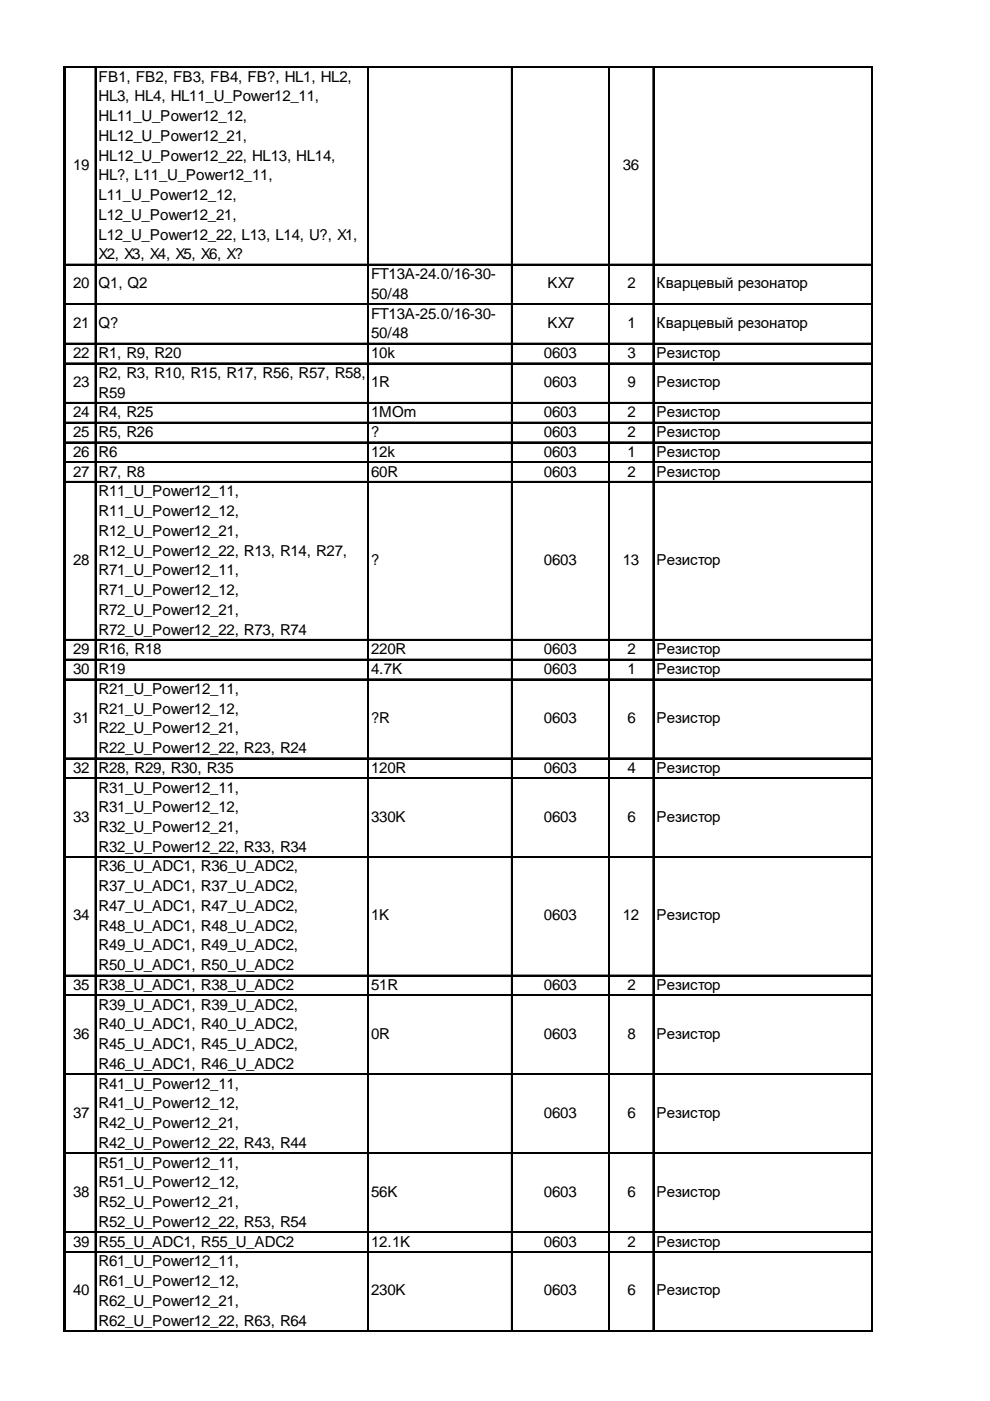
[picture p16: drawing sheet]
<svg xmlns="http://www.w3.org/2000/svg" width="210mm" height="297mm" viewBox="0 0 210 297" stroke-linecap="round" stroke-linejoin="round" font-family="sans-serif">
<defs><g id="words">
<g font-size="3.2">
<text x="20.9" y="17.3">FB1, FB2, FB3, FB4, FB?, HL1, HL2,</text>
<text x="20.9" y="21.5">HL3, HL4, HL11_U_Power12_11,</text>
<text x="20.9" y="25.7">HL11_U_Power12_12,</text>
<text x="20.9" y="29.9">HL12_U_Power12_21,</text>
<text x="20.9" y="34">HL12_U_Power12_22, HL13, HL14,</text>
<text x="15.5" y="36">19</text>
<text x="20.9" y="38.2">HL?, L11_U_Power12_11,</text>
<text x="132" y="36">36</text>
<text x="20.9" y="42.4">L11_U_Power12_12,</text>
<text x="20.9" y="46.6">L12_U_Power12_21,</text>
<text x="20.9" y="50.8">L12_U_Power12_22, L13, L14, U?, X1,</text>
<text x="20.9" y="55">X2, X3, X4, X5, X6, X?</text>
<text x="78.7" y="59.2">FT13A-24.0/16-30-</text>
<text x="15.5" y="61.1">20</text>
<text x="20.9" y="61.1">Q1, Q2</text>
<text x="78.7" y="63.4">50/48</text>
<text x="116.1" y="61.1">KX7</text>
<text x="133" y="61.1">2</text>
<text x="139.2" y="61.1">Кварцевый резонатор</text>
<text x="15.5" y="69.5">21</text>
<text x="20.9" y="69.5">Q?</text>
<text x="78.7" y="67.5">FT13A-25.0/16-30-</text>
<text x="78.7" y="71.7">50/48</text>
<text x="116.1" y="69.5">KX7</text>
<text x="133" y="69.5">1</text>
<text x="139.2" y="69.5">Кварцевый резонатор</text>
<text x="15.5" y="75.9">22</text>
<text x="20.9" y="75.9">R1, R9, R20</text>
<text x="78.7" y="75.9">10k</text>
<text x="115.3" y="75.9">0603</text>
<text x="133" y="75.9">3</text>
<text x="139.2" y="75.9">Резистор</text>
<text x="15.5" y="82.1">23</text>
<text x="20.9" y="80.1">R2, R3, R10, R15, R17, R56, R57, R58,</text>
<text x="78.7" y="82.1">1R</text>
<text x="115.3" y="82.1">0603</text>
<text x="133" y="82.1">9</text>
<text x="139.2" y="82.1">Резистор</text>
<text x="15.5" y="88.5">24</text>
<text x="20.9" y="84.3">R59</text>
<text x="20.9" y="88.5">R4, R25</text>
<text x="78.7" y="88.5">1MOm</text>
<text x="115.3" y="88.5">0603</text>
<text x="133" y="88.5">2</text>
<text x="139.2" y="88.5">Резистор</text>
<text x="15.5" y="92.7">25</text>
<text x="20.9" y="92.7">R5, R26</text>
<text x="78.7" y="92.7">?</text>
<text x="115.3" y="92.7">0603</text>
<text x="133" y="92.7">2</text>
<text x="139.2" y="92.7">Резистор</text>
<text x="15.5" y="96.8">26</text>
<text x="15.5" y="101">27</text>
<text x="20.9" y="96.8">R6</text>
<text x="20.9" y="101">R7, R8</text>
<text x="78.7" y="96.8">12k</text>
<text x="78.7" y="101">60R</text>
<text x="115.3" y="96.8">0603</text>
<text x="115.3" y="101">0603</text>
<text x="133" y="96.8">1</text>
<text x="133" y="101">2</text>
<text x="139.2" y="96.8">Резистор</text>
<text x="139.2" y="101">Резистор</text>
<text x="20.9" y="105.2">R11_U_Power12_11,</text>
<text x="20.9" y="109.4">R11_U_Power12_12,</text>
<text x="20.9" y="113.6">R12_U_Power12_21,</text>
<text x="15.5" y="119.8">28</text>
<text x="20.9" y="117.8">R12_U_Power12_22, R13, R14, R27,</text>
<text x="78.7" y="119.8">?</text>
<text x="115.3" y="119.8">0603</text>
<text x="132" y="119.8">13</text>
<text x="139.2" y="119.8">Резистор</text>
<text x="20.9" y="122">R71_U_Power12_11,</text>
<text x="20.9" y="126.2">R71_U_Power12_12,</text>
<text x="20.9" y="130.3">R72_U_Power12_21,</text>
<text x="20.9" y="134.5">R72_U_Power12_22, R73, R74</text>
<text x="15.5" y="138.7">29</text>
<text x="15.5" y="142.9">30</text>
<text x="20.9" y="138.7">R16, R18</text>
<text x="20.9" y="142.9">R19</text>
<text x="78.7" y="138.7">220R</text>
<text x="78.7" y="142.9">4.7K</text>
<text x="115.3" y="138.7">0603</text>
<text x="115.3" y="142.9">0603</text>
<text x="133" y="138.7">2</text>
<text x="133" y="142.9">1</text>
<text x="139.2" y="138.7">Резистор</text>
<text x="139.2" y="142.9">Резистор</text>
<text x="20.9" y="147.1">R21_U_Power12_11,</text>
<text x="15.5" y="153.2">31</text>
<text x="20.9" y="151.3">R21_U_Power12_12,</text>
<text x="20.9" y="155.5">R22_U_Power12_21,</text>
<text x="78.7" y="153.2">?R</text>
<text x="115.3" y="153.2">0603</text>
<text x="133" y="153.2">6</text>
<text x="139.2" y="153.2">Резистор</text>
<text x="20.9" y="159.7">R22_U_Power12_22, R23, R24</text>
<text x="15.5" y="163.8">32</text>
<text x="20.9" y="163.8">R28, R29, R30, R35</text>
<text x="78.7" y="163.8">120R</text>
<text x="115.3" y="163.8">0603</text>
<text x="133" y="163.8">4</text>
<text x="139.2" y="163.8">Резистор</text>
<text x="20.9" y="168">R31_U_Power12_11,</text>
<text x="20.9" y="172.2">R31_U_Power12_12,</text>
<text x="15.5" y="174.2">33</text>
<text x="20.9" y="176.4">R32_U_Power12_21,</text>
<text x="78.7" y="174.2">330K</text>
<text x="115.3" y="174.2">0603</text>
<text x="133" y="174.2">6</text>
<text x="139.2" y="174.2">Резистор</text>
<text x="20.9" y="180.6">R32_U_Power12_22, R33, R34</text>
<text x="20.9" y="184.8">R36_U_ADC1, R36_U_ADC2,</text>
<text x="20.9" y="189">R37_U_ADC1, R37_U_ADC2,</text>
<text x="15.5" y="195.1">34</text>
<text x="20.9" y="193.1">R47_U_ADC1, R47_U_ADC2,</text>
<text x="20.9" y="197.3">R48_U_ADC1, R48_U_ADC2,</text>
<text x="78.7" y="195.1">1K</text>
<text x="115.3" y="195.1">0603</text>
<text x="132" y="195.1">12</text>
<text x="139.2" y="195.1">Резистор</text>
<text x="20.9" y="201.5">R49_U_ADC1, R49_U_ADC2,</text>
<text x="15.5" y="209.9">35</text>
<text x="20.9" y="205.7">R50_U_ADC1, R50_U_ADC2</text>
<text x="20.9" y="209.9">R38_U_ADC1, R38_U_ADC2</text>
<text x="78.7" y="209.9">51R</text>
<text x="115.3" y="209.9">0603</text>
<text x="133" y="209.9">2</text>
<text x="139.2" y="209.9">Резистор</text>
<text x="20.9" y="214.1">R39_U_ADC1, R39_U_ADC2,</text>
<text x="15.5" y="220.2">36</text>
<text x="20.9" y="218.3">R40_U_ADC1, R40_U_ADC2,</text>
<text x="78.7" y="220.2">0R</text>
<text x="115.3" y="220.2">0603</text>
<text x="133" y="220.2">8</text>
<text x="139.2" y="220.2">Резистор</text>
<text x="20.9" y="222.5">R45_U_ADC1, R45_U_ADC2,</text>
<text x="20.9" y="226.6">R46_U_ADC1, R46_U_ADC2</text>
<text x="20.9" y="230.8">R41_U_Power12_11,</text>
<text x="15.5" y="237">37</text>
<text x="20.9" y="235">R41_U_Power12_12,</text>
<text x="20.9" y="239.2">R42_U_Power12_21,</text>
<text x="115.3" y="237">0603</text>
<text x="133" y="237">6</text>
<text x="139.2" y="237">Резистор</text>
<text x="20.9" y="243.4">R42_U_Power12_22, R43, R44</text>
<text x="20.9" y="247.6">R51_U_Power12_11,</text>
<text x="20.9" y="251.8">R51_U_Power12_12,</text>
<text x="15.5" y="253.7">38</text>
<text x="20.9" y="256">R52_U_Power12_21,</text>
<text x="78.7" y="253.7">56K</text>
<text x="115.3" y="253.7">0603</text>
<text x="133" y="253.7">6</text>
<text x="139.2" y="253.7">Резистор</text>
<text x="20.9" y="260.1">R52_U_Power12_22, R53, R54</text>
<text x="15.5" y="264.3">39</text>
<text x="20.9" y="264.3">R55_U_ADC1, R55_U_ADC2</text>
<text x="20.9" y="268.5">R61_U_Power12_11,</text>
<text x="78.7" y="264.3">12.1K</text>
<text x="115.3" y="264.3">0603</text>
<text x="133" y="264.3">2</text>
<text x="139.2" y="264.3">Резистор</text>
<text x="15.5" y="274.7">40</text>
<text x="20.9" y="272.7">R61_U_Power12_12,</text>
<text x="78.7" y="274.7">230K</text>
<text x="115.3" y="274.7">0603</text>
<text x="133" y="274.7">6</text>
<text x="139.2" y="274.7">Резистор</text>
<text x="20.9" y="276.9">R62_U_Power12_21,</text>
<text x="20.9" y="281.1">R62_U_Power12_22, R63, R64</text>
</g>
</g></defs>
<path d="M13.5 14.2h.5v268.2h-.5zM184.7 14.2h.4v268.2h-.4z" fill="#000"/>
<g fill="none" stroke="#000" stroke-width=".25">
<path d="M14 14.2h170.7M14 14.3h170.7M20.2 14.2v268.2M20.3 14.2v268.2M77.9 14.2v268.2M78.1 14.2v268.2M108.4 14.2v268.2M108.6 14.2v268.2M129.1 14.2v268.2M129.2 14.2v268.2M138.4 14.2v268.2M138.6 14.2v268.2"/>
<path d="M14 56h170.7M14 56.1h170.7M14 64.4h170.7M14 64.5h170.7M14 72.8h170.7M14 72.9h170.7M14 77h170.7M14 77.1h170.7M14 85.3h170.7M14 85.5h170.7M14 89.5h170.7M14 89.6h170.7"/>
<path d="M14 93.7h170.7M14 93.8h170.7M14 97.9h170.7M14 98h170.7M14 102.1h170.7M14 102.2h170.7M14 135.6h170.7M14 135.7h170.7M14 139.8h170.7M14 139.9h170.7M14 143.9h170.7M14 144.1h170.7"/>
<path d="M14 160.7h170.7M14 160.8h170.7M14 164.9h170.7M14 165h170.7M14 181.6h170.7M14 181.8h170.7M14 206.8h170.7M14 206.9h170.7M14 210.9h170.7M14 211.1h170.7M14 227.7h170.7M14 227.8h170.7"/>
<path d="M14 244.4h170.7M14 244.6h170.7M14 261.2h170.7M14 261.3h170.7M14 265.4h170.7M14 265.5h170.7M14 282.1h170.7M14 282.2h170.7"/>
</g>
<use href="#words"/>
</svg>
